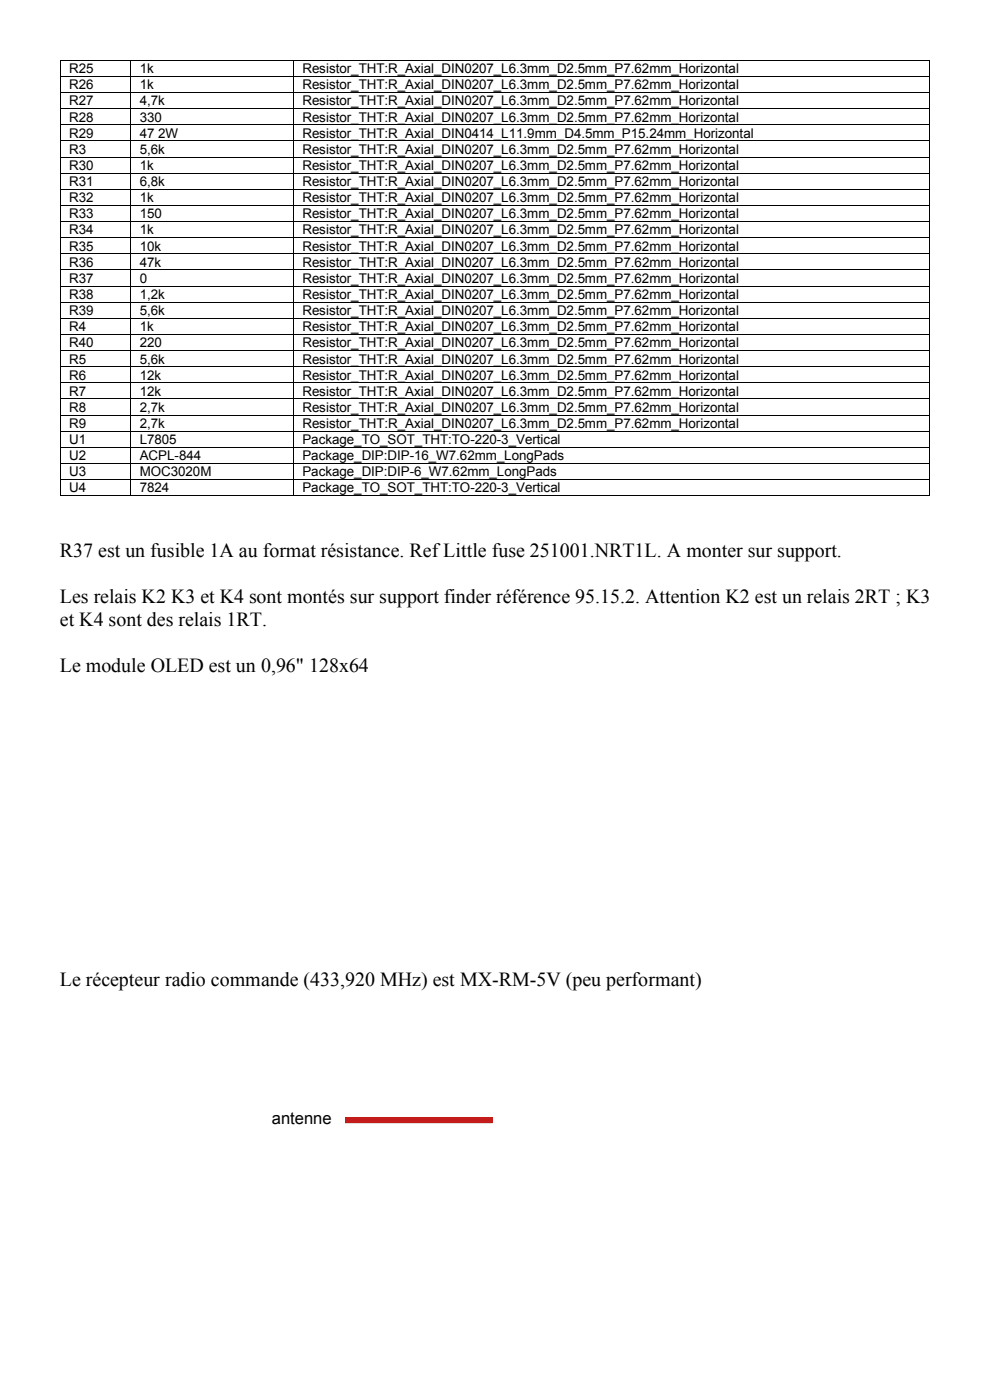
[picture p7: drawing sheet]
<svg xmlns="http://www.w3.org/2000/svg" width="210mm" height="297mm" viewBox="0 0 210 297" stroke-linecap="round" stroke-linejoin="round" font-family="sans-serif">
<defs><g id="words">
<g font-size="4.2">
<text x="12.7" y="118.2">R37 est un fusible 1A au format résistance. Ref Little fuse 251001.NRT1L. A monter sur support.</text>
<text x="12.7" y="127.9">Les relais K2 K3 et K4 sont montés sur support finder référence 95.15.2. Attention K2 est un relais 2RT ; K3</text>
<text x="12.7" y="132.8">et K4 sont des relais 1RT.</text>
<text x="12.7" y="142.5">Le module OLED est un 0,96&quot; 128x64</text>
<text x="12.7" y="209.3">Le récepteur radio commande (433,920 MHz) est MX-RM-5V (peu performant)</text>
</g>
<text font-size="3.5" x="57.7" y="238.5">antenne</text>
<g font-size="2.8">
<text x="14.7" y="15.5">R25</text>
<text x="29.6" y="15.5">1k</text>
<text x="64.1" y="15.5">Resistor_THT:R_Axial_DIN0207_L6.3mm_D2.5mm_P7.62mm_Horizontal</text>
<text x="14.7" y="19">R26</text>
<text x="14.7" y="22.4">R27</text>
<text x="29.6" y="19">1k</text>
<text x="29.6" y="22.4">4,7k</text>
<text x="64.1" y="19">Resistor_THT:R_Axial_DIN0207_L6.3mm_D2.5mm_P7.62mm_Horizontal</text>
<text x="64.1" y="22.4">Resistor_THT:R_Axial_DIN0207_L6.3mm_D2.5mm_P7.62mm_Horizontal</text>
<text x="14.7" y="25.8">R28</text>
<text x="14.7" y="29.2">R29</text>
<text x="29.6" y="25.8">330</text>
<text x="29.6" y="29.2">47 2W</text>
<text x="64.1" y="25.8">Resistor_THT:R_Axial_DIN0207_L6.3mm_D2.5mm_P7.62mm_Horizontal</text>
<text x="64.1" y="29.2">Resistor_THT:R_Axial_DIN0414_L11.9mm_D4.5mm_P15.24mm_Horizontal</text>
<text x="14.7" y="32.6">R3</text>
<text x="29.6" y="32.6">5,6k</text>
<text x="64.1" y="32.6">Resistor_THT:R_Axial_DIN0207_L6.3mm_D2.5mm_P7.62mm_Horizontal</text>
<text x="14.7" y="36.1">R30</text>
<text x="14.7" y="39.5">R31</text>
<text x="29.6" y="36.1">1k</text>
<text x="29.6" y="39.5">6,8k</text>
<text x="64.1" y="36.1">Resistor_THT:R_Axial_DIN0207_L6.3mm_D2.5mm_P7.62mm_Horizontal</text>
<text x="64.1" y="39.5">Resistor_THT:R_Axial_DIN0207_L6.3mm_D2.5mm_P7.62mm_Horizontal</text>
<text x="14.7" y="42.9">R32</text>
<text x="14.7" y="46.3">R33</text>
<text x="29.6" y="42.9">1k</text>
<text x="29.6" y="46.3">150</text>
<text x="64.1" y="42.9">Resistor_THT:R_Axial_DIN0207_L6.3mm_D2.5mm_P7.62mm_Horizontal</text>
<text x="64.1" y="46.3">Resistor_THT:R_Axial_DIN0207_L6.3mm_D2.5mm_P7.62mm_Horizontal</text>
<text x="14.7" y="49.7">R34</text>
<text x="14.7" y="53.2">R35</text>
<text x="29.6" y="49.7">1k</text>
<text x="29.6" y="53.2">10k</text>
<text x="64.1" y="49.7">Resistor_THT:R_Axial_DIN0207_L6.3mm_D2.5mm_P7.62mm_Horizontal</text>
<text x="64.1" y="53.2">Resistor_THT:R_Axial_DIN0207_L6.3mm_D2.5mm_P7.62mm_Horizontal</text>
<text x="14.7" y="56.6">R36</text>
<text x="29.6" y="56.6">47k</text>
<text x="64.1" y="56.6">Resistor_THT:R_Axial_DIN0207_L6.3mm_D2.5mm_P7.62mm_Horizontal</text>
<text x="14.7" y="60">R37</text>
<text x="14.7" y="63.4">R38</text>
<text x="29.6" y="60">0</text>
<text x="29.6" y="63.4">1,2k</text>
<text x="64.1" y="60">Resistor_THT:R_Axial_DIN0207_L6.3mm_D2.5mm_P7.62mm_Horizontal</text>
<text x="64.1" y="63.4">Resistor_THT:R_Axial_DIN0207_L6.3mm_D2.5mm_P7.62mm_Horizontal</text>
<text x="14.7" y="66.8">R39</text>
<text x="14.7" y="70.3">R4</text>
<text x="29.6" y="66.8">5,6k</text>
<text x="29.6" y="70.3">1k</text>
<text x="64.1" y="66.8">Resistor_THT:R_Axial_DIN0207_L6.3mm_D2.5mm_P7.62mm_Horizontal</text>
<text x="64.1" y="70.3">Resistor_THT:R_Axial_DIN0207_L6.3mm_D2.5mm_P7.62mm_Horizontal</text>
<text x="14.7" y="73.7">R40</text>
<text x="14.7" y="77.1">R5</text>
<text x="29.6" y="73.7">220</text>
<text x="29.6" y="77.1">5,6k</text>
<text x="64.1" y="73.7">Resistor_THT:R_Axial_DIN0207_L6.3mm_D2.5mm_P7.62mm_Horizontal</text>
<text x="64.1" y="77.1">Resistor_THT:R_Axial_DIN0207_L6.3mm_D2.5mm_P7.62mm_Horizontal</text>
<text x="14.7" y="80.6">R6</text>
<text x="14.7" y="83.9">R7</text>
<text x="29.6" y="80.6">12k</text>
<text x="29.6" y="83.9">12k</text>
<text x="64.1" y="80.6">Resistor_THT:R_Axial_DIN0207_L6.3mm_D2.5mm_P7.62mm_Horizontal</text>
<text x="64.1" y="83.9">Resistor_THT:R_Axial_DIN0207_L6.3mm_D2.5mm_P7.62mm_Horizontal</text>
<text x="14.7" y="87.4">R8</text>
<text x="29.6" y="87.4">2,7k</text>
<text x="64.1" y="87.4">Resistor_THT:R_Axial_DIN0207_L6.3mm_D2.5mm_P7.62mm_Horizontal</text>
<text x="14.7" y="90.8">R9</text>
<text x="14.7" y="94.2">U1</text>
<text x="29.6" y="90.8">2,7k</text>
<text x="29.6" y="94.2">L7805</text>
<text x="64.1" y="90.8">Resistor_THT:R_Axial_DIN0207_L6.3mm_D2.5mm_P7.62mm_Horizontal</text>
<text x="64.1" y="94.2">Package_TO_SOT_THT:TO-220-3_Vertical</text>
<text x="14.7" y="97.7">U2</text>
<text x="14.7" y="101">U3</text>
<text x="29.6" y="97.7">ACPL-844</text>
<text x="29.6" y="101">MOC3020M</text>
<text x="64.1" y="97.7">Package_DIP:DIP-16_W7.62mm_LongPads</text>
<text x="64.1" y="101">Package_DIP:DIP-6_W7.62mm_LongPads</text>
<text x="14.7" y="104.5">U4</text>
<text x="29.6" y="104.5">7824</text>
<text x="64.1" y="104.5">Package_TO_SOT_THT:TO-220-3_Vertical</text>
</g>
</g></defs>
<g fill="#000">
<path d="M12.7 12.7h.2v.2h-.2zM12.7 16.1h.2v.2h-.2zM12.7 19.6h.2v.1h-.2zM27.6 12.7h.2v.2h-.2zM27.6 16.1h.2v.2h-.2zM27.6 19.6h.2v.1h-.2zM62.1 12.7h.2v.2h-.2zM62.1 16.1h.2v.2h-.2zM62.1 19.6h.2v.1h-.2zM197.1 12.7h.2v.2h-.2zM197.1 16.1h.2v.2h-.2zM197.1 19.6h.2v.1h-.2z"/>
<path d="M12.7 22.9h.2v.2h-.2zM12.7 26.4h.2v.1h-.2zM12.7 29.8h.2v.2h-.2zM12.7 33.2h.2v.2h-.2zM12.7 36.7h.2v.1h-.2zM27.6 22.9h.2v.2h-.2zM27.6 26.4h.2v.1h-.2zM27.6 29.8h.2v.2h-.2zM27.6 33.2h.2v.2h-.2zM27.6 36.7h.2v.1h-.2zM62.1 22.9h.2v.2h-.2zM62.1 26.4h.2v.1h-.2z"/>
<path d="M62.1 29.8h.2v.2h-.2zM62.1 33.2h.2v.2h-.2zM62.1 36.7h.2v.1h-.2zM197.1 22.9h.2v.2h-.2zM197.1 26.4h.2v.1h-.2zM197.1 29.8h.2v.2h-.2zM197.1 33.2h.2v.2h-.2zM197.1 36.7h.2v.1h-.2zM12.7 40.1h.2v.2h-.2zM12.7 43.5h.2v.1h-.2zM12.7 46.9h.2v.2h-.2zM12.7 50.3h.2v.2h-.2z"/>
<path d="M12.7 53.8h.2v.1h-.2zM12.7 57.2h.2v.2h-.2zM27.6 40.1h.2v.2h-.2zM27.6 43.5h.2v.1h-.2zM27.6 46.9h.2v.2h-.2zM27.6 50.3h.2v.2h-.2zM27.6 53.8h.2v.1h-.2zM27.6 57.2h.2v.2h-.2zM62.1 40.1h.2v.2h-.2zM62.1 43.5h.2v.1h-.2zM62.1 46.9h.2v.2h-.2zM62.1 50.3h.2v.2h-.2z"/>
<path d="M62.1 53.8h.2v.1h-.2zM62.1 57.2h.2v.2h-.2zM197.1 40.1h.2v.2h-.2zM197.1 43.5h.2v.1h-.2zM197.1 46.9h.2v.2h-.2zM197.1 50.3h.2v.2h-.2zM197.1 53.8h.2v.1h-.2zM197.1 57.2h.2v.2h-.2zM12.7 60.6h.2v.2h-.2zM12.7 64h.2v.2h-.2zM12.7 67.4h.2v.2h-.2zM12.7 70.9h.2v.1h-.2z"/>
<path d="M12.7 74.3h.2v.2h-.2zM12.7 77.7h.2v.2h-.2zM27.6 60.6h.2v.2h-.2zM27.6 64h.2v.2h-.2zM27.6 67.4h.2v.2h-.2zM27.6 70.9h.2v.1h-.2zM27.6 74.3h.2v.2h-.2zM27.6 77.7h.2v.2h-.2zM62.1 60.6h.2v.2h-.2zM62.1 64h.2v.2h-.2zM62.1 67.4h.2v.2h-.2zM62.1 70.9h.2v.1h-.2z"/>
<path d="M62.1 74.3h.2v.2h-.2zM62.1 77.7h.2v.2h-.2zM197.1 60.6h.2v.2h-.2zM197.1 64h.2v.2h-.2zM197.1 67.4h.2v.2h-.2zM197.1 70.9h.2v.1h-.2zM197.1 74.3h.2v.2h-.2zM197.1 77.7h.2v.2h-.2zM12.7 81.2h.2v.1h-.2zM12.7 84.5h.2v.2h-.2zM12.7 88h.2v.1h-.2zM12.7 91.4h.2v.2h-.2z"/>
<path d="M12.7 94.8h.2v.2h-.2zM12.7 98.3h.2v.1h-.2zM27.6 81.2h.2v.1h-.2zM27.6 84.5h.2v.2h-.2zM27.6 88h.2v.1h-.2zM27.6 91.4h.2v.2h-.2zM27.6 94.8h.2v.2h-.2zM27.6 98.3h.2v.1h-.2zM62.1 81.2h.2v.1h-.2zM62.1 84.5h.2v.2h-.2zM62.1 88h.2v.1h-.2zM62.1 91.4h.2v.2h-.2z"/>
<path d="M62.1 94.8h.2v.2h-.2zM62.1 98.3h.2v.1h-.2zM197.1 81.2h.2v.1h-.2zM197.1 84.5h.2v.2h-.2zM197.1 88h.2v.1h-.2zM197.1 91.4h.2v.2h-.2zM197.1 94.8h.2v.2h-.2zM197.1 98.3h.2v.1h-.2zM12.7 101.6h.2v.2h-.2zM12.7 105.1h.2v.1h-.2zM27.6 101.6h.2v.2h-.2zM27.6 105.1h.2v.1h-.2z"/>
<path d="M62.1 101.6h.2v.2h-.2zM62.1 105.1h.2v.1h-.2zM197.1 101.6h.2v.2h-.2zM197.1 105.1h.2v.1h-.2z"/>
</g>
<g fill="none" stroke="#000" stroke-width=".21">
<path d="M12.8 12.9v3.2M12.8 16.3v3.3M12.8 19.7v3.2M12.9 12.8h14.7M12.9 16.2h14.7M12.9 19.6h14.7M27.7 12.9v3.2M27.7 16.3v3.3M27.7 19.7v3.2M27.8 12.8h34.3M27.8 16.2h34.3M27.8 19.6h34.3"/>
<path d="M62.2 12.9v3.2M62.2 16.3v3.3M62.2 19.7v3.2M62.3 12.8h134.8M62.3 16.2h134.8M62.3 19.6h134.8M197.2 12.9v3.2M197.2 16.3v3.3M197.2 19.7v3.2M12.8 23.1v3.3M12.8 26.5v3.3M12.8 30v3.2"/>
<path d="M12.8 33.4v3.3M12.8 36.8v3.3M12.9 23h14.7M12.9 26.5h14.7M12.9 29.9h14.7M12.9 33.3h14.7M12.9 36.7h14.7M27.7 23.1v3.3M27.7 26.5v3.3M27.7 30v3.2M27.7 33.4v3.3M27.7 36.8v3.3"/>
<path d="M27.8 23h34.3M27.8 26.5h34.3M27.8 29.9h34.3M27.8 33.3h34.3M27.8 36.7h34.3M62.2 23.1v3.3M62.2 26.5v3.3M62.2 30v3.2M62.2 33.4v3.3M62.2 36.8v3.3M62.3 23h134.8M62.3 26.5h134.8"/>
<path d="M62.3 29.9h134.8M62.3 33.3h134.8M62.3 36.7h134.8M197.2 23.1v3.3M197.2 26.5v3.3M197.2 30v3.2M197.2 33.4v3.3M197.2 36.8v3.3M12.8 40.3v3.2M12.8 43.6v3.3M12.8 47.1v3.2M12.8 50.5v3.3"/>
<path d="M12.8 53.9v3.3M12.8 57.4v3.2M12.9 40.2h14.7M12.9 43.6h14.7M12.9 47h14.7M12.9 50.4h14.7M12.9 53.8h14.7M12.9 57.3h14.7M27.7 40.3v3.2M27.7 43.6v3.3M27.7 47.1v3.2M27.7 50.5v3.3"/>
<path d="M27.7 53.9v3.3M27.7 57.4v3.2M27.8 40.2h34.3M27.8 43.6h34.3M27.8 47h34.3M27.8 50.4h34.3M27.8 53.8h34.3M27.8 57.3h34.3M62.2 40.3v3.2M62.2 43.6v3.3M62.2 47.1v3.2M62.2 50.5v3.3"/>
<path d="M62.2 53.9v3.3M62.2 57.4v3.2M62.3 40.2h134.8M62.3 43.6h134.8M62.3 47h134.8M62.3 50.4h134.8M62.3 53.8h134.8M62.3 57.3h134.8M197.2 40.3v3.2M197.2 43.6v3.3M197.2 47.1v3.2M197.2 50.5v3.3"/>
<path d="M197.2 53.9v3.3M197.2 57.4v3.2M12.8 60.8v3.2M12.8 64.2v3.2M12.8 67.6v3.3M12.8 71v3.3M12.8 74.5v3.2M12.8 77.9v3.3M12.9 60.7h14.7M12.9 64.1h14.7M12.9 67.5h14.7M12.9 71h14.7"/>
<path d="M12.9 74.4h14.7M12.9 77.8h14.7M27.7 60.8v3.2M27.7 64.2v3.2M27.7 67.6v3.3M27.7 71v3.3M27.7 74.5v3.2M27.7 77.9v3.3M27.8 60.7h34.3M27.8 64.1h34.3M27.8 67.5h34.3M27.8 71h34.3"/>
<path d="M27.8 74.4h34.3M27.8 77.8h34.3M62.2 60.8v3.2M62.2 64.2v3.2M62.2 67.6v3.3M62.2 71v3.3M62.2 74.5v3.2M62.2 77.9v3.3M62.3 60.7h134.8M62.3 64.1h134.8M62.3 67.5h134.8M62.3 71h134.8"/>
<path d="M62.3 74.4h134.8M62.3 77.8h134.8M197.2 60.8v3.2M197.2 64.2v3.2M197.2 67.6v3.3M197.2 71v3.3M197.2 74.5v3.2M197.2 77.9v3.3M12.8 81.3v3.2M12.8 84.7v3.3M12.8 88.1v3.3M12.8 91.6v3.2"/>
<path d="M12.8 95v3.3M12.8 98.4v3.2M12.9 81.2h14.7M12.9 84.6h14.7M12.9 88.1h14.7M12.9 91.5h14.7M12.9 94.9h14.7M12.9 98.3h14.7M27.7 81.3v3.2M27.7 84.7v3.3M27.7 88.1v3.3M27.7 91.6v3.2"/>
<path d="M27.7 95v3.3M27.7 98.4v3.2M27.8 81.2h34.3M27.8 84.6h34.3M27.8 88.1h34.3M27.8 91.5h34.3M27.8 94.9h34.3M27.8 98.3h34.3M62.2 81.3v3.2M62.2 84.7v3.3M62.2 88.1v3.3M62.2 91.6v3.2"/>
<path d="M62.2 95v3.3M62.2 98.4v3.2M62.3 81.2h134.8M62.3 84.6h134.8M62.3 88.1h134.8M62.3 91.5h134.8M62.3 94.9h134.8M62.3 98.3h134.8M197.2 81.3v3.2M197.2 84.7v3.3M197.2 88.1v3.3M197.2 91.6v3.2"/>
<path d="M197.2 95v3.3M197.2 98.4v3.2M12.8 101.8v3.3M12.9 101.7h14.7M12.9 105.2h14.7M27.7 101.8v3.3M27.8 101.7h34.3M27.8 105.2h34.3M62.2 101.8v3.3M62.3 101.7h134.8M62.3 105.2h134.8M197.2 101.8v3.3"/>
</g>
<path d="M73 237.6h31.5" fill="none" stroke="#f00" stroke-width="1.3" stroke-linecap="butt"/>
<path d="M39.5 233.9h33.5v8.2h-33.5z" fill="#fff"/>
<use href="#words"/>
</svg>
